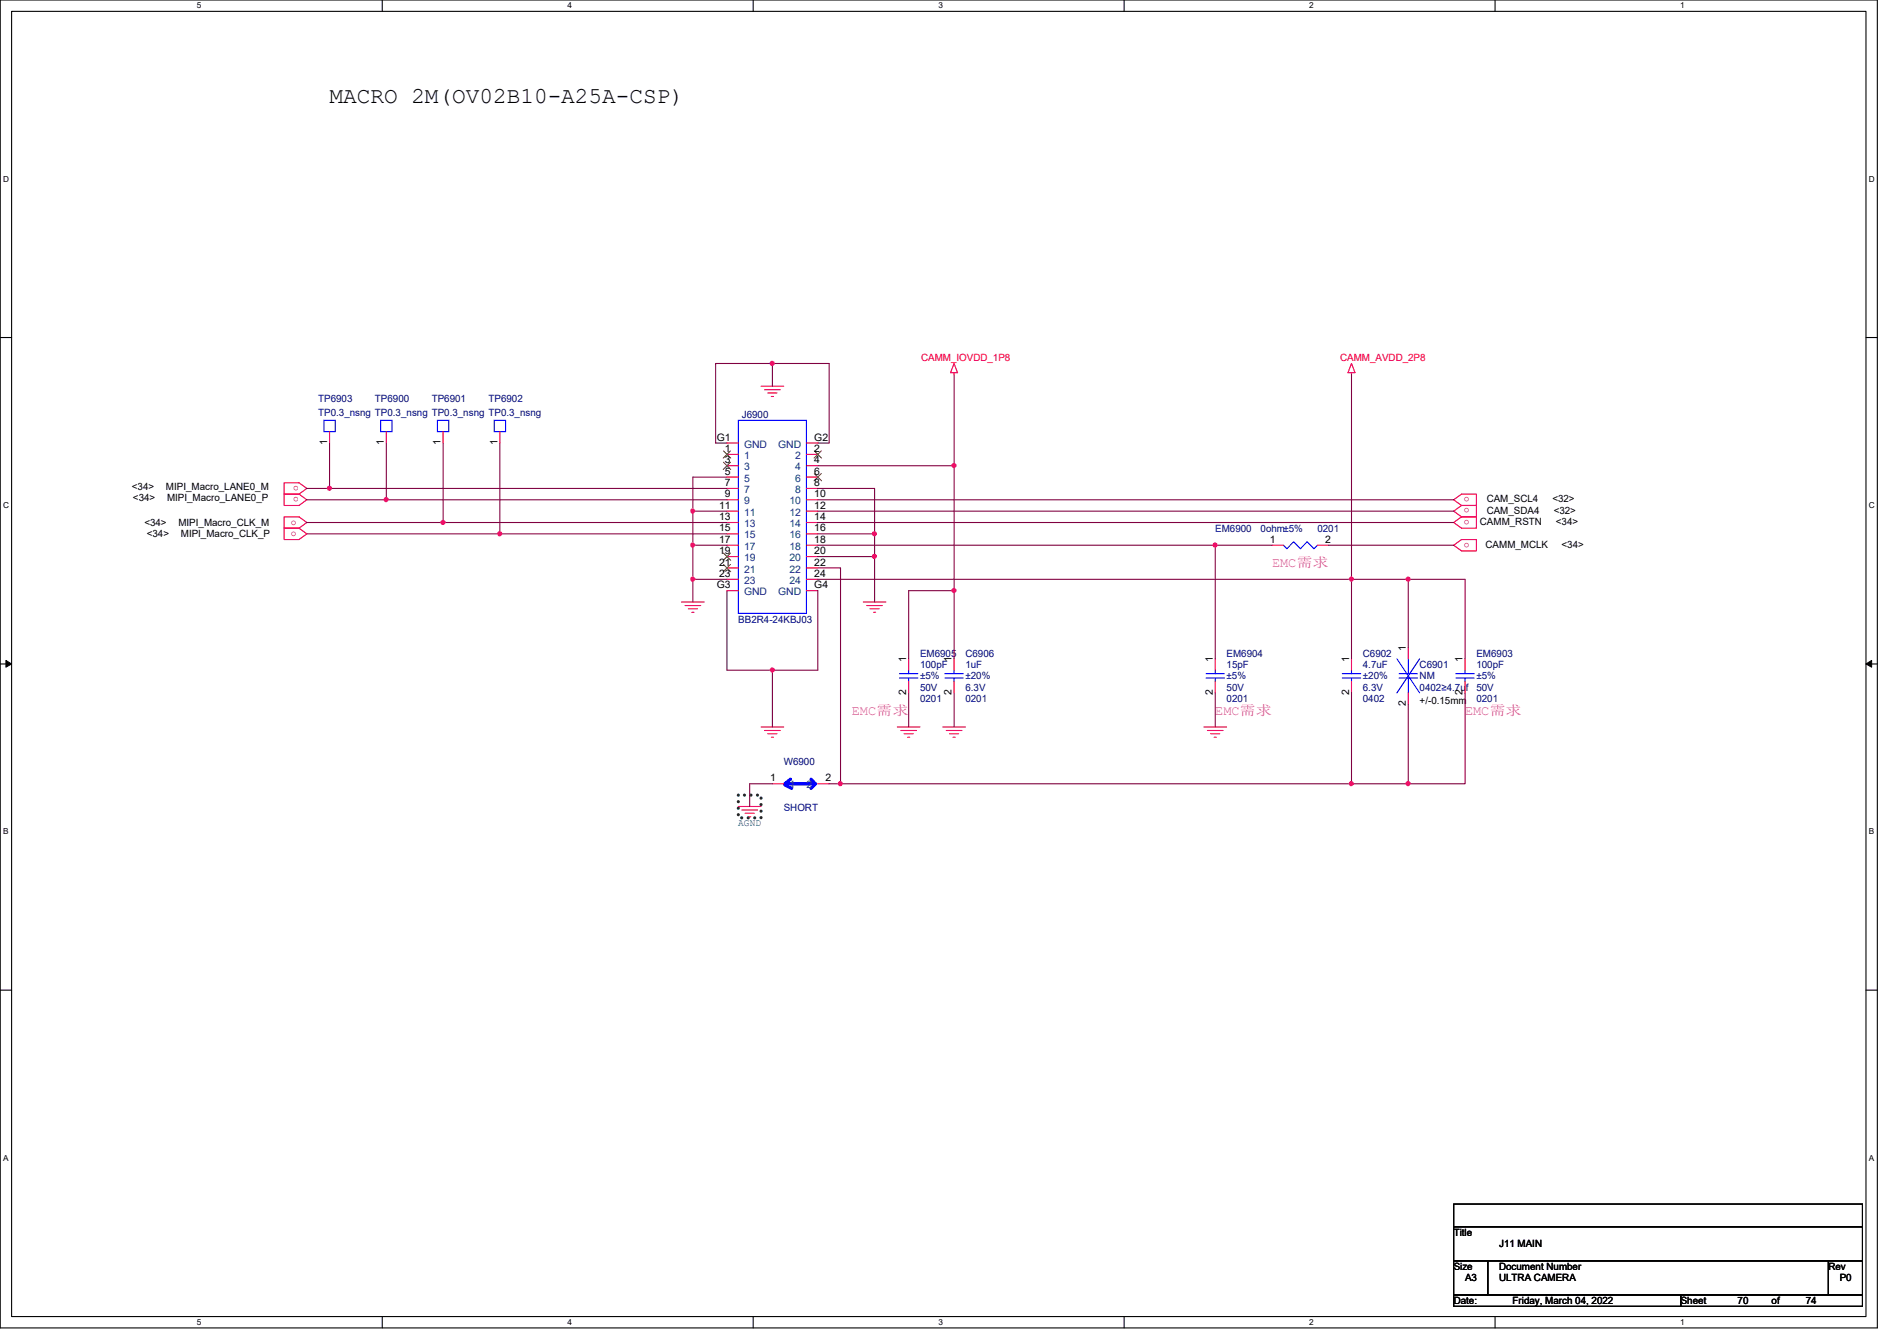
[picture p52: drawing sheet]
<svg xmlns="http://www.w3.org/2000/svg" width="297mm" height="210mm" viewBox="0 0 297 210" stroke-linecap="round" stroke-linejoin="round" font-family="sans-serif">
<defs><g id="words">
<text font-size="3.6" x="51.6" y="16.1">MACRO 2M(OV02B10-A25A-CSP)</text>
<g font-size="2.1" fill="#f0f">
<text x="199.2" y="88.8">EMC需需</text>
<text x="133.4" y="111.9">EMC需需</text>
<text x="190.3" y="111.9">EMC需需</text>
<text x="229.4" y="111.9">EMC需需</text>
</g>
<g font-size="1.6" fill="#f00">
<text x="144.2" y="56.6">CAMM_IOVDD_1P8</text>
<text x="209.8" y="56.6">CAMM_AVDD_2P8</text>
<text x="46.8" y="76" transform="rotate(180 46.8 76)">o</text>
<text x="46.8" y="77.8" transform="rotate(180 46.8 77.8)">o</text>
<text x="230.1" y="77.8" transform="rotate(180 230.1 77.8)">o</text>
<text x="45.5" y="82.1">o</text>
<text x="45.5" y="83.9">o</text>
<text x="230.1" y="79.6" transform="rotate(180 230.1 79.6)">o</text>
<text x="230.1" y="81.4" transform="rotate(180 230.1 81.4)">o</text>
<text x="230.1" y="84.9" transform="rotate(180 230.1 84.9)">o</text>
</g>
<g font-size="1.6" fill="#000080">
<text x="49.8" y="62.9">TP6903</text>
<text x="49.8" y="65.1">TP0.3_nsng TP0.3_nsng TP0.3_nsng TP0.3_nsng</text>
<text x="58.7" y="62.9">TP6900</text>
<text x="67.6" y="62.9">TP6901</text>
<text x="76.5" y="62.9">TP6902</text>
<text x="116.2" y="65.4">J6900</text>
<text x="190.3" y="83.2">EM6900</text>
<text x="197.4" y="83.2">0ohm±5%</text>
<text x="206.3" y="83.2">0201</text>
<text x="115.6" y="97.5">BB2R4-24KBJ03</text>
<text x="144.1" y="102.8">EM6905</text>
<text x="144.1" y="104.6">100pF</text>
<text x="144.1" y="106.3">±5%</text>
<text x="151.2" y="102.8">C6906</text>
<text x="151.2" y="104.6">1uF</text>
<text x="151.2" y="106.3">±20%</text>
<text x="192.1" y="102.8">EM6904</text>
<text x="192.1" y="104.6">15pF</text>
<text x="192.1" y="106.3">±5%</text>
<text x="213.4" y="102.8">C6902</text>
<text x="213.4" y="104.6">4.7uF</text>
<text x="213.4" y="106.3">±20%</text>
<text x="222.3" y="104.6">C6901</text>
<text x="222.3" y="106.3">NM</text>
<text x="231.2" y="102.8">EM6903</text>
<text x="231.2" y="104.6">100pF</text>
<text x="231.2" y="106.3">±5%</text>
<text x="144.1" y="109.9">0201</text>
<text x="144.1" y="108.1">50V</text>
<text x="151.2" y="109.9">0201</text>
<text x="151.2" y="108.1">6.3V</text>
<text x="192.1" y="109.9">0201</text>
<text x="192.1" y="108.1">50V</text>
<text x="213.4" y="109.9">0402</text>
<text x="213.4" y="108.1">6.3V</text>
<text x="222.3" y="108.1">0402≥4.7uf</text>
<text x="231.2" y="109.9">0201</text>
<text x="231.2" y="108.1">50V</text>
<text x="122.7" y="119.7">W6900</text>
<text x="122.7" y="127">SHORT</text>
</g>
<g font-size="1.6">
<text x="51.2" y="69.7" transform="rotate(-90 51.2 69.7)">1</text>
<text x="60.1" y="69.7" transform="rotate(-90 60.1 69.7)">1</text>
<text x="69" y="69.7" transform="rotate(-90 69 69.7)">1</text>
<text x="77.9" y="69.7" transform="rotate(-90 77.9 69.7)">1</text>
<text x="112.2" y="69">G1</text>
<text x="113.5" y="70.7">1</text>
<text x="127.5" y="70.7">2</text>
<text x="127.5" y="69">G2</text>
<text x="20.7" y="76.7">&lt;34&gt;</text>
<text x="26" y="76.7">MIPI_Macro_LANE0_M</text>
<text x="113.5" y="72.5">3</text>
<text x="113.5" y="74.3">5</text>
<text x="113.5" y="76.1">7</text>
<text x="113.5" y="77.9">9</text>
<text x="127.5" y="72.5">4</text>
<text x="127.5" y="74.3">6</text>
<text x="127.5" y="77.9">10</text>
<text x="127.5" y="76.1">8</text>
<text x="20.8" y="78.4">&lt;34&gt;</text>
<text x="22.6" y="82.3">&lt;34&gt;</text>
<text x="26.2" y="78.4">MIPI_Macro_LANE0_P</text>
<text x="27.9" y="82.3">MIPI_Macro_CLK_M</text>
<text x="112.6" y="79.6">11</text>
<text x="112.6" y="81.4">13</text>
<text x="112.6" y="83.2">15</text>
<text x="127.5" y="79.6">12</text>
<text x="127.5" y="81.4">14</text>
<text x="127.5" y="83.2">16</text>
<text x="231.7" y="82.2">CAMM_RSTN</text>
<text x="232.8" y="78.6">CAM_SCL4</text>
<text x="232.8" y="80.4">CAM_SDA4</text>
<text x="243.1" y="78.6">&lt;32&gt;</text>
<text x="243.3" y="80.4">&lt;32&gt;</text>
<text x="243.6" y="82.2">&lt;34&gt;</text>
<text x="23" y="84.1">&lt;34&gt;</text>
<text x="28.3" y="84.1">MIPI_Macro_CLK_P</text>
<text x="112.6" y="85">17</text>
<text x="112.6" y="86.7">19</text>
<text x="112.6" y="88.5">21</text>
<text x="127.5" y="85">18</text>
<text x="127.5" y="86.7">20</text>
<text x="127.5" y="88.5">22</text>
<text x="198.8" y="85">1</text>
<text x="207.5" y="85">2</text>
<text x="232.6" y="85.7">CAMM_MCLK</text>
<text x="244.5" y="85.7">&lt;34&gt;</text>
<text x="112.2" y="92.1">G3</text>
<text x="112.6" y="90.3">23</text>
<text x="127.5" y="90.3">24</text>
<text x="127.5" y="92.1">G4</text>
<text x="220.1" y="101.9" transform="rotate(-90 220.1 101.9)">1</text>
<text x="141.9" y="103.7" transform="rotate(-90 141.9 103.7)">1</text>
<text x="149" y="103.7" transform="rotate(-90 149 103.7)">1</text>
<text x="189.9" y="103.7" transform="rotate(-90 189.9 103.7)">1</text>
<text x="211.2" y="103.7" transform="rotate(-90 211.2 103.7)">1</text>
<text x="229" y="103.7" transform="rotate(-90 229 103.7)">1</text>
<text x="141.9" y="108.8" transform="rotate(-90 141.9 108.8)">2</text>
<text x="149" y="108.8" transform="rotate(-90 149 108.8)">2</text>
<text x="189.9" y="108.8" transform="rotate(-90 189.9 108.8)">2</text>
<text x="211.2" y="108.8" transform="rotate(-90 211.2 108.8)">2</text>
<text x="220.1" y="110.6" transform="rotate(-90 220.1 110.6)">2</text>
<text x="222.3" y="110.2">+/-0.15mm</text>
<text x="229" y="108.8" transform="rotate(-90 229 108.8)">2</text>
<text x="120.6" y="122.3">1</text>
<text x="129.3" y="122.3">2</text>
<text x="227.6" y="193.5">Title</text>
<text x="234.7" y="195.2">J11 MAIN</text>
<text x="227.6" y="198.8">Size</text>
<text x="229.4" y="200.6">A3</text>
<text x="234.7" y="198.8">Document Number</text>
<text x="234.7" y="200.6">ULTRA CAMERA</text>
<text x="286.3" y="198.8">Rev</text>
<text x="288.1" y="200.6">P0</text>
<text x="227.6" y="204.1">Date:</text>
<text x="236.9" y="204.1">Friday, March 04, 2022</text>
<text x="263.2" y="204.1">Sheet</text>
<text x="272.1" y="204.1">70</text>
<text x="277.4" y="204.1">of</text>
<text x="282.7" y="204.1">74</text>
</g>
<g font-size="1.6" fill="#004080">
<text x="116.5" y="71.8">1</text>
<text x="116.5" y="70.1">GND</text>
<text x="121.8" y="70.1">GND</text>
<text x="124.5" y="71.8">2</text>
<text x="116.5" y="73.6">3</text>
<text x="116.5" y="75.4">5</text>
<text x="116.5" y="77.2">7</text>
<text x="124.5" y="73.6">4</text>
<text x="124.5" y="75.4">6</text>
<text x="124.5" y="77.2">8</text>
<text x="116.5" y="79">9</text>
<text x="116.5" y="80.7">11</text>
<text x="116.5" y="82.5">13</text>
<text x="123.6" y="79">10</text>
<text x="123.6" y="80.7">12</text>
<text x="123.6" y="82.5">14</text>
<text x="116.5" y="84.3">15</text>
<text x="116.5" y="86.1">17</text>
<text x="116.5" y="87.8">19</text>
<text x="116.5" y="89.6">21</text>
<text x="123.6" y="84.3">16</text>
<text x="123.6" y="86.1">18</text>
<text x="123.6" y="87.8">20</text>
<text x="123.6" y="89.6">22</text>
<text x="116.5" y="91.4">23</text>
<text x="116.5" y="93.2">GND</text>
<text x="121.8" y="93.2">GND</text>
<text x="123.6" y="91.4">24</text>
<text x="123.6" y="123.4">1</text>
<text x="126.3" y="123.4">2</text>
</g>
<text font-size="1.6" fill="#008040" x="115.6" y="129.2">AGND</text>
<g font-size="1.3">
<text x="30.8" y="1.3">5</text>
<text x="88.9" y="1.3">4</text>
<text x="146.9" y="1.3">3</text>
<text x="205" y="1.3">2</text>
<text x="263.1" y="1.3">1</text>
<text x=".5" y="28.4">D</text>
<text x="292.6" y="28.4">D</text>
<text x=".5" y="79.5">C</text>
<text x="292.6" y="79.5">C</text>
<text x=".5" y="130.6">B</text>
<text x="292.6" y="130.6">B</text>
<text x=".5" y="181.7">A</text>
<text x="292.6" y="181.7">A</text>
<text x="30.8" y="207.4">5</text>
<text x="88.9" y="207.4">4</text>
<text x="146.9" y="207.4">3</text>
<text x="205" y="207.4">2</text>
<text x="263.1" y="207.4">1</text>
</g>
</g></defs>
<path d="M0 0h294v207.9h-294zM1.8 1.8h290.4v204.3h-290.4z" fill="none" stroke="#000" stroke-width=".17"/>
<g fill="#fff">
<path d="M30.8 .2h.7v1.4h-.7z"/>
<path d="M30.8 206.2h.7v1.4h-.7z"/>
</g>
<path d="M59.9 0v1.8M59.9 206.1v1.8" fill="none" stroke="#000" stroke-width=".17"/>
<g fill="#fff">
<path d="M88.9 .2h.6v1.4h-.6z"/>
<path d="M88.9 206.2h.6v1.4h-.6z"/>
</g>
<path d="M117.9 0v1.8M117.9 206.1v1.8" fill="none" stroke="#000" stroke-width=".17"/>
<g fill="#fff">
<path d="M146.9 .2h.7v1.4h-.7z"/>
<path d="M146.9 206.2h.7v1.4h-.7z"/>
</g>
<path d="M176 0v1.8M176 206.1v1.8" fill="none" stroke="#000" stroke-width=".17"/>
<g fill="#fff">
<path d="M205 .2h.7v1.4h-.7z"/>
<path d="M205 206.2h.7v1.4h-.7z"/>
</g>
<path d="M234.1 0v1.8M234.1 206.1v1.8" fill="none" stroke="#000" stroke-width=".17"/>
<g fill="#fff">
<path d="M263.1 .2h.7v1.4h-.7z"/>
<path d="M263.1 206.2h.7v1.4h-.7z"/>
<path d="M.5 27.3h.9v1.4h-.9z"/>
<path d="M292.6 27.3h.9v1.4h-.9z"/>
<path d="M.5 78.4h.9v1.4h-.9z"/>
<path d="M292.6 78.4h.9v1.4h-.9z"/>
</g>
<path d="M0 52.8h1.8M292.2 52.8h1.8" fill="none" stroke="#000" stroke-width=".17"/>
<g fill="#fff">
<path d="M.5 129.5h.8v1.4h-.8z"/>
<path d="M292.6 129.5h.9v1.4h-.9z"/>
</g>
<path d="M0 103.9h1.8M292.2 103.9h1.8" fill="none" stroke="#000" stroke-width=".17"/>
<path d="M.9 103.4l.9 .5-.9 .5zM292.2 103.9l.9-.5v1z" fill="#000"/>
<path d="M.9 103.4l.9 .5-.9 .5zM292.2 103.9l.9-.5v1z" fill="none" stroke="#000" stroke-width=".16"/>
<g fill="#fff">
<path d="M.5 180.5h.8v1.4h-.8z"/>
<path d="M292.6 180.5h.9v1.4h-.9z"/>
</g>
<path d="M0 155h1.8M292.2 155h1.8M227.6 188.5h64v3.5h-64zM227.6 192h64v5.4h-64zM227.6 197.4h5.4v5.3h-5.4zM233 197.4h53.3v5.3h-53.3zM286.3 197.4h5.3v5.3h-5.3zM227.6 202.7h35.6v1.8h-35.6zM263.2 202.7h28.4v1.8h-28.4z" fill="none" stroke="#000" stroke-width=".17"/>
<path d="M115.6 124.5h3.6v3.5h-3.6z" fill="none" stroke="#008000" stroke-width=".51" stroke-dasharray="0 1"/>
<g fill="none" stroke="#f00" stroke-width=".17">
<path d="M149.4 56.9l.5 1.4h-1.1zM149.4 58.3v.4M211.6 58.3v.4M211.6 56.9l.6 1.4h-1.1zM44.5 75.6h2.3l1.2 .9-1.2 .8h-2.3zM44.5 77.3h2.3l1.2 .9-1.2 .9h-2.3zM51.6 67.6v1.7M60.5 67.6v1.7M69.4 67.6v1.7M78.3 67.6v1.7M113.8 69.3h1.8M113.8 71.1h1.8"/>
<path d="M113.8 72.9h1.8M113.8 74.7h1.8M113.8 76.5h1.8M113.8 78.2h1.8M119.2 60.5h3.5M119.7 61h2.5M120.2 61.5h1.5M120.8 62.1h.3M126.3 71.1h1.8M126.3 72.9h1.8M126.3 74.7h1.8M126.3 76.5h1.8"/>
<path d="M126.3 78.2h1.8M126.3 69.3h1.8M227.6 78.2l1.3-.9h2.3v1.8h-2.3zM228.9 79.1h2.3v1.8h-2.3M228.9 79.1l-1.3 .9 1.3 .9M44.5 80.9h2.3l1.2 .9-1.2 .9h-2.3zM44.5 82.7h2.3l1.2 .9-1.2 .9h-2.3zM106.7 94.2h3.6M107.3 94.8h2.4M107.8 95.3h1.4M108.3 95.8h.4M113.8 81.8h1.8"/>
<path d="M113.8 83.6h1.8M113.8 85.3h1.8M113.8 87.1h1.8M113.8 88.9h1.8M113.8 90.7h1.8M113.8 92.5h1.8M113.8 80h1.8M126.3 80h1.8M126.3 81.8h1.8M126.3 83.6h1.8M126.3 85.3h1.8M126.3 87.1h1.8"/>
<path d="M126.3 88.9h1.8M126.3 90.7h1.8M126.3 92.5h1.8M135.2 94.2h3.5M135.7 94.8h2.5M136.2 95.3h1.5M136.8 95.8h.3M199.2 85.3h1.8M206.3 85.3h1.8M227.6 81.8l1.3-.9h2.3v1.8h-2.3zM227.6 85.3l1.3-.8h2.3v1.7h-2.3zM119.2 113.8h3.5"/>
<path d="M119.7 114.3h2.5M120.2 114.9h1.5M120.8 115.4h.3M140.5 113.8h3.6M141.1 114.3h2.4M141.6 114.9h1.4M142.1 115.4h.3M142.3 103.1v1.8M142.3 106.7v1.8M147.6 113.8h3.6M148.2 114.3h2.4M148.7 114.9h1.4"/>
<path d="M149.2 115.4h.4M149.4 103.1v1.8M149.4 106.7v1.8M188.5 113.8h3.6M189.1 114.3h2.4M189.6 114.9h1.4M190.1 115.4h.4M190.3 103.1v1.8M190.3 106.7v1.8M211.6 103.1v1.8M211.6 106.7v1.8M220.5 101.3v1.8"/>
<path d="M220.5 108.5v1.7M229.4 103.1v1.8M229.4 106.7v1.8M115.6 126.2h3.6M116.2 126.8h2.4M116.7 127.3h1.4M117.2 127.8h.4M120.9 122.7h1.8M128.1 122.7h1.7"/>
</g>
<g fill="none" stroke="#00f" stroke-width=".17">
<path d="M50.7 65.8h1.8v1.8h-1.8zM59.6 65.8h1.8v1.8h-1.8zM68.5 65.8h1.8v1.8h-1.8zM77.4 65.8h1.8v1.8h-1.8zM115.6 65.8h10.7v30.2h-10.7zM201 85.3l.5 .6 1.1-1.1 1 1.1 1.1-1.1 1 1.1 .6-.6M140.8 105.5h2.9M140.8 106.1h2.9M142.3 104.9v.6M142.3 106.1v.6M148 105.5h2.8M148 106.1h2.8"/>
<path d="M149.4 104.9v.6M149.4 106.1v.6M188.8 105.5h2.9M188.8 106.1h2.9M190.3 104.9v.6M190.3 106.1v.6M210.2 105.5h2.9M210.2 106.1h2.9M211.6 104.9v.6M211.6 106.1v.6M218.7 103.1l3.6 5.4M219.1 105.5h2.9"/>
<path d="M219.1 106.1h2.9M220.5 103.1v2.4M220.5 106.1v2.4M222.3 103.1l-3.6 5.4M228 105.5h2.8M228 106.1h2.8M229.4 104.9v.6M229.4 106.1v.6"/>
</g>
<path d="M113.3 70.6l1.1 1.1M113.3 72.3l1.1 1.2M114.4 70.6l-1.2 1.1M114.4 72.3l-1.2 1.2M127.5 70.6l1.1 1.1M127.5 74.1l1.1 1.2M128.6 70.6l-1.1 1.1M128.6 74.1l-1.1 1.2M113.3 86.6l1.1 1.1M113.3 88.4l1.1 1.1M114.4 88.4l-1.2 1.1M114.4 86.6l-1.2 1.1" fill="none" stroke="#804000" stroke-width=".16"/>
<path d="M122.9 122.9l1 .5M123.3 122.7h3.9M123.8 122l-.9 .7M127 122l.5 .5M127.7 122.7l-.7 .7" fill="none" stroke="#00f" stroke-width=".51"/>
<path d="M120.9 60.5v-3.6h-8.8v12.4" fill="none" stroke="#800040" stroke-width=".17"/>
<circle cx="120.9" cy="56.9" r=".32" fill="#f0f"/>
<circle cx="120.9" cy="56.9" r=".32" fill="none" stroke="#f0f" stroke-width=".17"/>
<path d="M120.9 56.9h8.9v12.4h-1.7M149.4 58.7v14.2h-21.3M211.6 58.7v32M51.6 69.3v7.2M60.5 69.3v8.9M69.4 69.3v12.5M78.3 69.3v14.3M112.1 69.3h1.7" fill="none" stroke="#800040" stroke-width=".17"/>
<circle cx="149.4" cy="72.9" r=".32" fill="#f0f"/>
<circle cx="149.4" cy="72.9" r=".32" fill="none" stroke="#f0f" stroke-width=".17"/>
<path d="M48 76.5h65.8M113.8 74.7h-5.3v5.3M149.4 72.9v19.6" fill="none" stroke="#800040" stroke-width=".17"/>
<circle cx="51.6" cy="76.4" r=".32" fill="#f0f"/>
<circle cx="51.6" cy="76.4" r=".32" fill="none" stroke="#f0f" stroke-width=".17"/>
<path d="M128.1 76.5h8.8v7.1" fill="none" stroke="#800040" stroke-width=".17"/>
<circle cx="136.9" cy="83.5" r=".32" fill="#f0f"/>
<circle cx="136.9" cy="83.5" r=".32" fill="none" stroke="#f0f" stroke-width=".17"/>
<path d="M48 78.2h65.8" fill="none" stroke="#800040" stroke-width=".17"/>
<circle cx="60.5" cy="78.2" r=".32" fill="#f0f"/>
<circle cx="60.5" cy="78.2" r=".32" fill="none" stroke="#f0f" stroke-width=".17"/>
<path d="M128.1 78.2h99.5M108.5 80h5.3" fill="none" stroke="#800040" stroke-width=".17"/>
<circle cx="108.5" cy="80" r=".32" fill="#f0f"/>
<circle cx="108.5" cy="80" r=".32" fill="none" stroke="#f0f" stroke-width=".17"/>
<path d="M48 81.8h65.8M108.5 80v5.3M128.1 80h99.5" fill="none" stroke="#800040" stroke-width=".17"/>
<circle cx="69.4" cy="81.8" r=".32" fill="#f0f"/>
<circle cx="69.4" cy="81.8" r=".32" fill="none" stroke="#f0f" stroke-width=".17"/>
<path d="M48 83.6h30.3M128.1 81.8h99.5" fill="none" stroke="#800040" stroke-width=".17"/>
<circle cx="78.2" cy="83.5" r=".32" fill="#f0f"/>
<circle cx="78.2" cy="83.5" r=".32" fill="none" stroke="#f0f" stroke-width=".17"/>
<path d="M78.3 83.6h35.5M113.8 85.3h-5.3v5.4M128.1 83.6h8.8" fill="none" stroke="#800040" stroke-width=".17"/>
<circle cx="108.5" cy="85.3" r=".32" fill="#f0f"/>
<circle cx="108.5" cy="85.3" r=".32" fill="none" stroke="#f0f" stroke-width=".17"/>
<path d="M128.1 87.1h8.8v7.1M199.2 85.3h-8.9v17.8" fill="none" stroke="#800040" stroke-width=".17"/>
<circle cx="136.9" cy="87.1" r=".32" fill="#f0f"/>
<circle cx="136.9" cy="87.1" r=".32" fill="none" stroke="#f0f" stroke-width=".17"/>
<path d="M113.8 90.7h-5.3v3.5M128.1 88.9h3.5" fill="none" stroke="#800040" stroke-width=".17"/>
<circle cx="108.5" cy="90.7" r=".32" fill="#f0f"/>
<circle cx="108.5" cy="90.7" r=".32" fill="none" stroke="#f0f" stroke-width=".17"/>
<path d="M128.1 90.7h83.5" fill="none" stroke="#800040" stroke-width=".17"/>
<circle cx="211.6" cy="90.7" r=".32" fill="#f0f"/>
<circle cx="211.6" cy="90.7" r=".32" fill="none" stroke="#f0f" stroke-width=".17"/>
<path d="M229.4 90.7h-17.8v12.4" fill="none" stroke="#800040" stroke-width=".17"/>
<circle cx="220.5" cy="90.7" r=".32" fill="#f0f"/>
<circle cx="220.5" cy="90.7" r=".32" fill="none" stroke="#f0f" stroke-width=".17"/>
<path d="M113.8 92.5v12.4M128.1 92.5v12.4M142.3 92.5h7.1M220.5 90.7v10.6M229.4 90.7v12.4" fill="none" stroke="#800040" stroke-width=".17"/>
<circle cx="149.4" cy="92.4" r=".32" fill="#f0f"/>
<circle cx="149.4" cy="92.4" r=".32" fill="none" stroke="#f0f" stroke-width=".17"/>
<path d="M142.3 92.5v10.6M149.4 92.5v10.6M113.8 104.9h14.3M120.9 104.9v8.9" fill="none" stroke="#800040" stroke-width=".17"/>
<circle cx="120.9" cy="104.9" r=".32" fill="#f0f"/>
<circle cx="120.9" cy="104.9" r=".32" fill="none" stroke="#f0f" stroke-width=".17"/>
<path d="M128.1 85.3h62.2M136.9 83.6v3.5M208.1 85.3h19.5M142.3 108.5v5.3M149.4 108.5v5.3M190.3 108.5v5.3M220.5 110.2v12.5" fill="none" stroke="#800040" stroke-width=".17"/>
<circle cx="190.3" cy="85.3" r=".32" fill="#f0f"/>
<circle cx="190.3" cy="85.3" r=".32" fill="none" stroke="#f0f" stroke-width=".17"/>
<path d="M131.6 88.9v33.8h80M120.9 122.7h-3.5v3.5M129.8 122.7h1.8" fill="none" stroke="#800040" stroke-width=".17"/>
<circle cx="131.6" cy="122.7" r=".32" fill="#f0f"/>
<circle cx="131.6" cy="122.7" r=".32" fill="none" stroke="#f0f" stroke-width=".17"/>
<circle cx="211.6" cy="122.7" r=".32" fill="#f0f"/>
<circle cx="211.6" cy="122.7" r=".32" fill="none" stroke="#f0f" stroke-width=".17"/>
<path d="M211.6 108.5v14.2h17.8v-14.2" fill="none" stroke="#800040" stroke-width=".17"/>
<circle cx="220.5" cy="122.7" r=".32" fill="#f0f"/>
<circle cx="220.5" cy="122.7" r=".32" fill="none" stroke="#f0f" stroke-width=".17"/>
<circle cx="120.9" cy="56.9" r=".32" fill="#f0f"/>
<circle cx="120.9" cy="56.9" r=".32" fill="none" stroke="#f0f" stroke-width=".17"/>
<circle cx="149.4" cy="72.9" r=".32" fill="#f0f"/>
<circle cx="149.4" cy="72.9" r=".32" fill="none" stroke="#f0f" stroke-width=".17"/>
<circle cx="51.6" cy="76.4" r=".32" fill="#f0f"/>
<circle cx="51.6" cy="76.4" r=".32" fill="none" stroke="#f0f" stroke-width=".17"/>
<circle cx="136.9" cy="83.5" r=".32" fill="#f0f"/>
<circle cx="136.9" cy="83.5" r=".32" fill="none" stroke="#f0f" stroke-width=".17"/>
<circle cx="60.5" cy="78.2" r=".32" fill="#f0f"/>
<circle cx="60.5" cy="78.2" r=".32" fill="none" stroke="#f0f" stroke-width=".17"/>
<circle cx="108.5" cy="80" r=".32" fill="#f0f"/>
<circle cx="108.5" cy="80" r=".32" fill="none" stroke="#f0f" stroke-width=".17"/>
<circle cx="69.4" cy="81.8" r=".32" fill="#f0f"/>
<circle cx="69.4" cy="81.8" r=".32" fill="none" stroke="#f0f" stroke-width=".17"/>
<circle cx="78.2" cy="83.5" r=".32" fill="#f0f"/>
<circle cx="78.2" cy="83.5" r=".32" fill="none" stroke="#f0f" stroke-width=".17"/>
<circle cx="108.5" cy="85.3" r=".32" fill="#f0f"/>
<circle cx="108.5" cy="85.3" r=".32" fill="none" stroke="#f0f" stroke-width=".17"/>
<circle cx="136.9" cy="87.1" r=".32" fill="#f0f"/>
<circle cx="136.9" cy="87.1" r=".32" fill="none" stroke="#f0f" stroke-width=".17"/>
<circle cx="108.5" cy="90.7" r=".32" fill="#f0f"/>
<circle cx="108.5" cy="90.7" r=".32" fill="none" stroke="#f0f" stroke-width=".17"/>
<circle cx="211.6" cy="90.7" r=".32" fill="#f0f"/>
<circle cx="211.6" cy="90.7" r=".32" fill="none" stroke="#f0f" stroke-width=".17"/>
<circle cx="220.5" cy="90.7" r=".32" fill="#f0f"/>
<circle cx="220.5" cy="90.7" r=".32" fill="none" stroke="#f0f" stroke-width=".17"/>
<circle cx="149.4" cy="92.4" r=".32" fill="#f0f"/>
<circle cx="149.4" cy="92.4" r=".32" fill="none" stroke="#f0f" stroke-width=".17"/>
<circle cx="120.9" cy="104.9" r=".32" fill="#f0f"/>
<circle cx="120.9" cy="104.9" r=".32" fill="none" stroke="#f0f" stroke-width=".17"/>
<circle cx="190.3" cy="85.3" r=".32" fill="#f0f"/>
<circle cx="190.3" cy="85.3" r=".32" fill="none" stroke="#f0f" stroke-width=".17"/>
<circle cx="131.6" cy="122.7" r=".32" fill="#f0f"/>
<circle cx="131.6" cy="122.7" r=".32" fill="none" stroke="#f0f" stroke-width=".17"/>
<circle cx="211.6" cy="122.7" r=".32" fill="#f0f"/>
<circle cx="211.6" cy="122.7" r=".32" fill="none" stroke="#f0f" stroke-width=".17"/>
<circle cx="220.5" cy="122.7" r=".32" fill="#f0f"/>
<circle cx="220.5" cy="122.7" r=".32" fill="none" stroke="#f0f" stroke-width=".17"/>
<use href="#words"/>
</svg>
